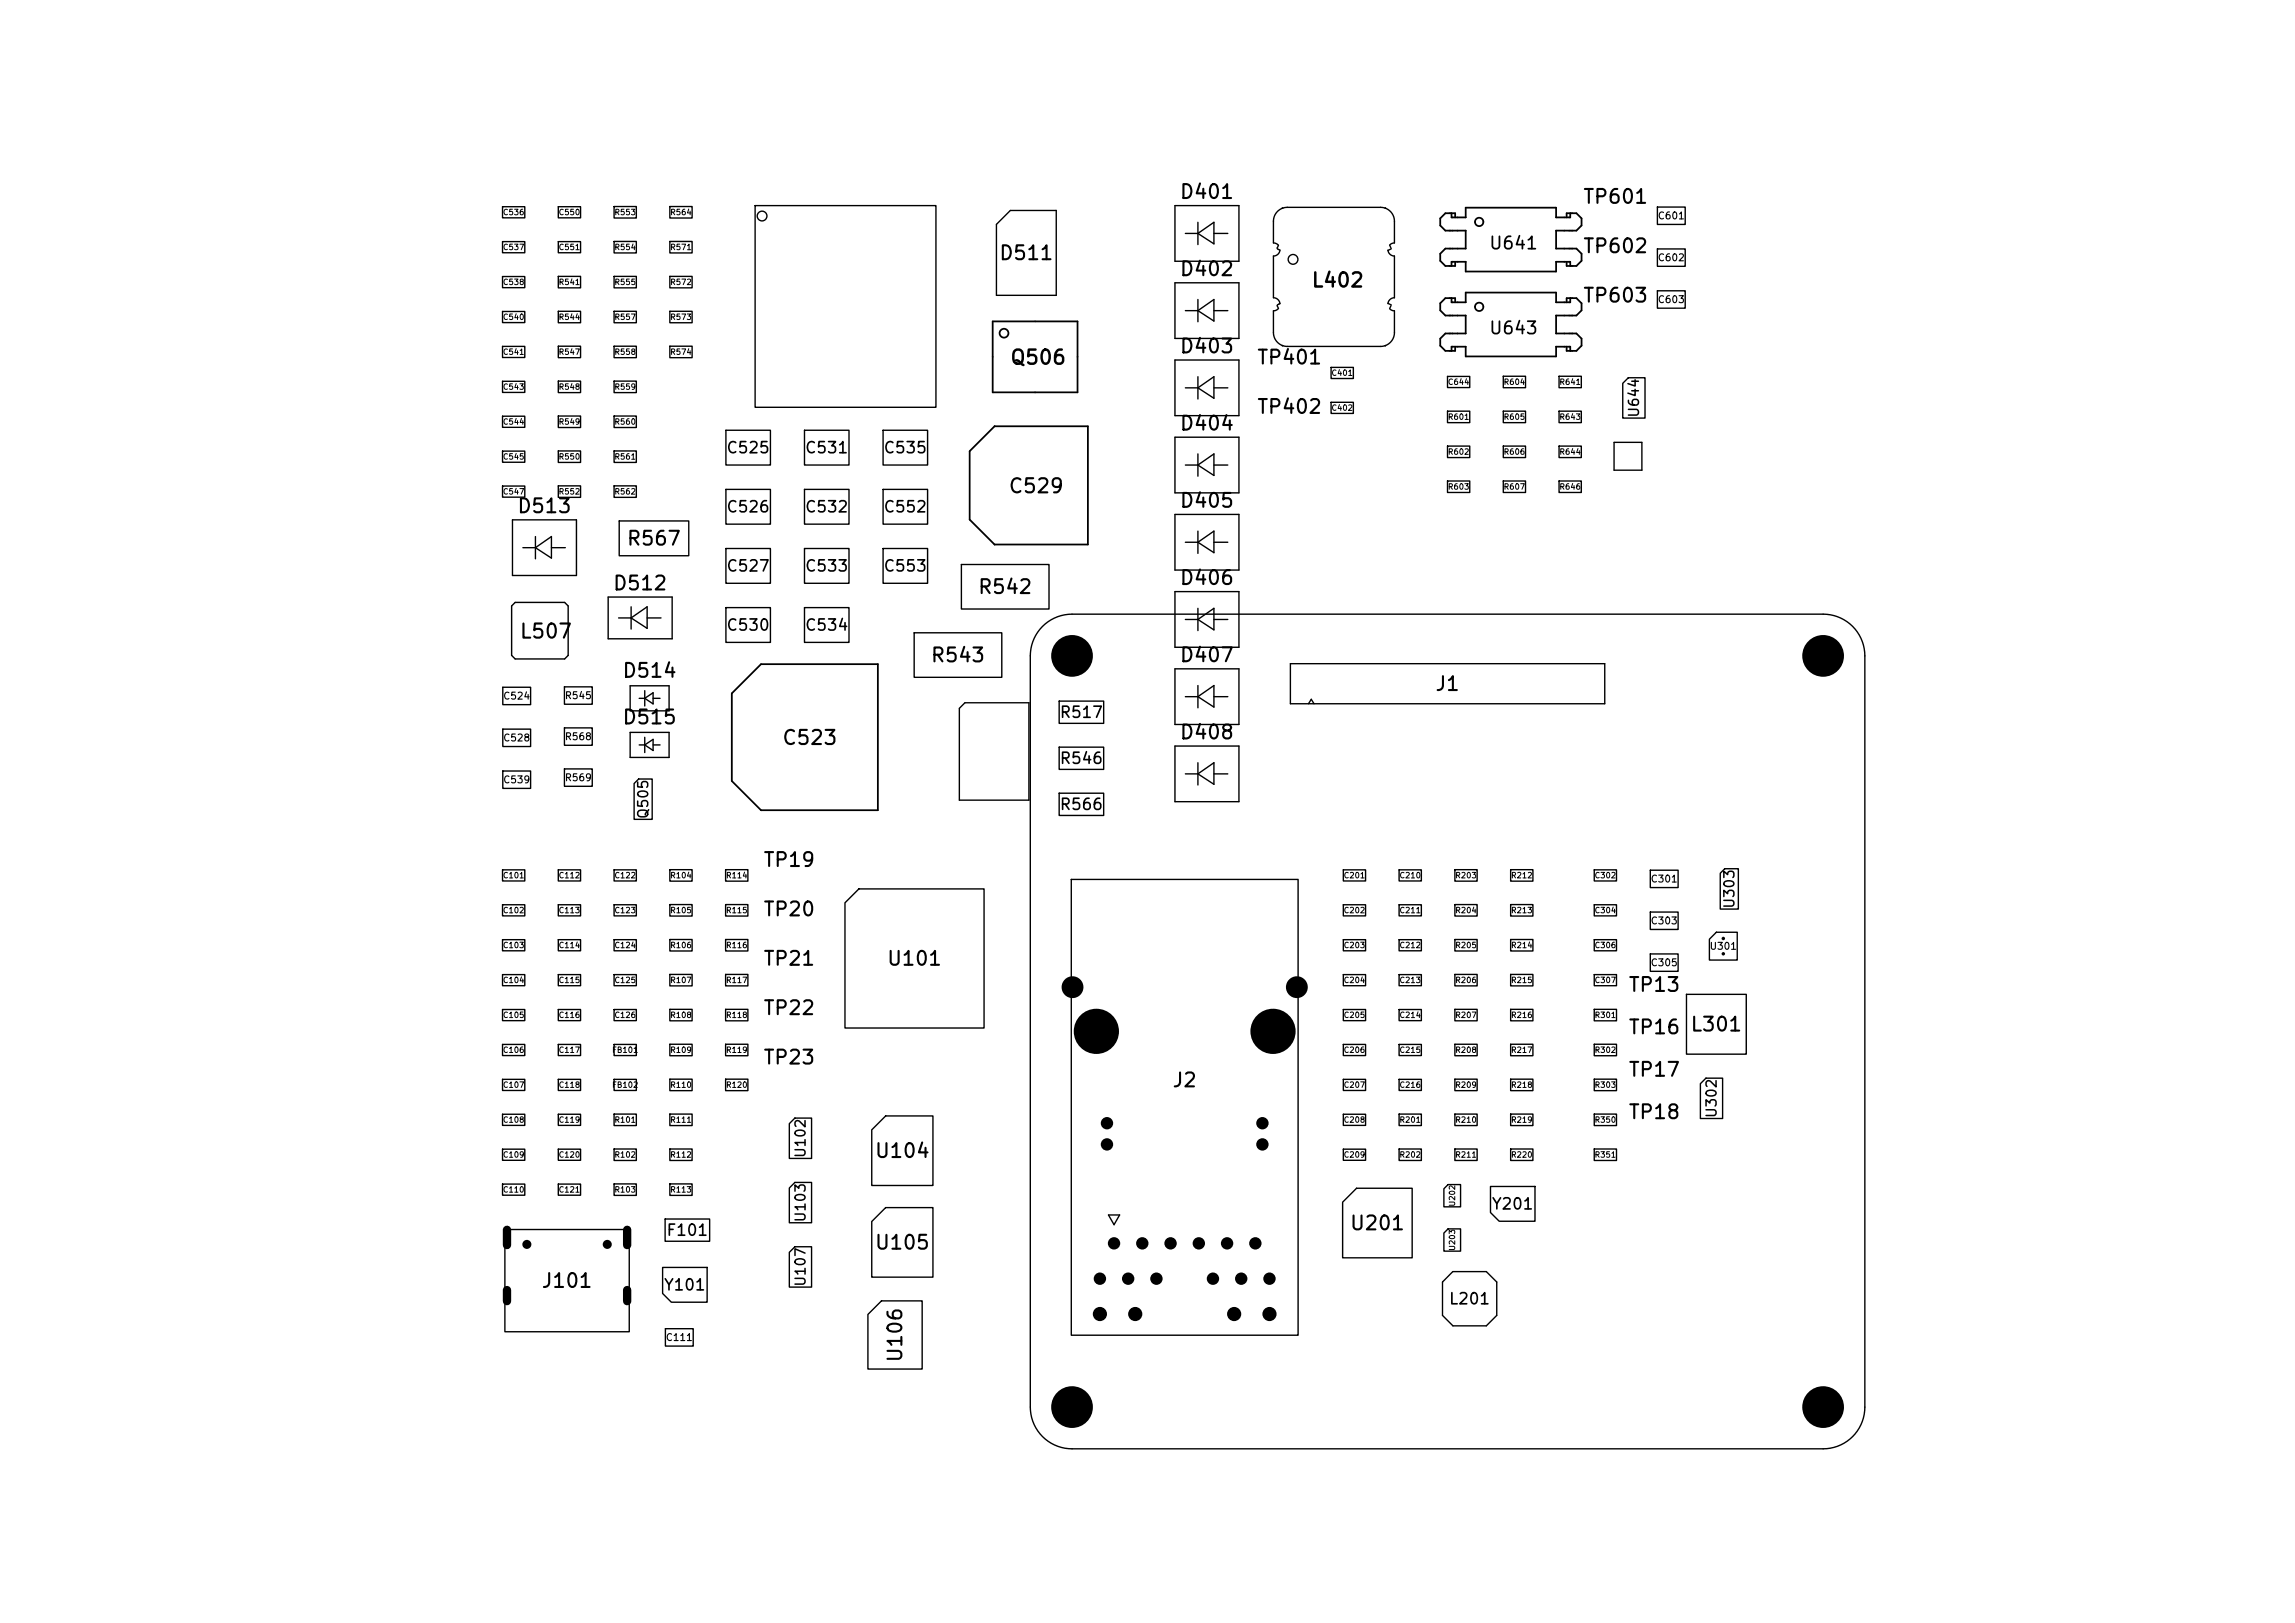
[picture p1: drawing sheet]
<svg xmlns="http://www.w3.org/2000/svg" width="297mm" height="210mm" viewBox="0 0 297 210" stroke-linecap="round" stroke-linejoin="round" font-family="sans-serif">
<defs><g id="words">
<g font-size="1.8">
<text x="152.5" y="26.2">D401</text>
<text x="204.8" y="26.8">TP601</text>
<text x="129.2" y="34.1">D511</text>
<text x="204.8" y="33.2">TP602</text>
<text x="152.5" y="36.2">D402</text>
<text x="169.6" y="37.6">L402</text>
<text x="204.8" y="39.6">TP603</text>
<text x="130.6" y="47.6">Q506</text>
<text x="152.5" y="46.1">D403</text>
<text x="162.6" y="47.6">TP401</text>
<text x="162.6" y="54">TP402</text>
<text x="152.5" y="56.1">D404</text>
<text x="130.4" y="64.3">C529</text>
<text x="66.8" y="66.8">D513</text>
<text x="81" y="71">R567</text>
<text x="152.5" y="66.1">D405</text>
<text x="79.2" y="76.8">D512</text>
<text x="126.4" y="77.3">R542</text>
<text x="152.5" y="76.1">D406</text>
<text x="67.1" y="83.1">L507</text>
<text x="80.4" y="88.1">D514</text>
<text x="120.3" y="86.1">R543</text>
<text x="152.5" y="86.1">D407</text>
<text x="185.6" y="89.8">J1</text>
<text x="80.4" y="94.2">D515</text>
<text x="101.1" y="96.8">C523</text>
<text x="152.5" y="96.1">D408</text>
<text x="98.7" y="112.6">TP19</text>
<text x="98.7" y="119">TP20</text>
<text x="98.7" y="125.4">TP21</text>
<text x="114.7" y="125.4">U101</text>
<text x="98.7" y="131.8">TP22</text>
<text x="210.6" y="128.8">TP13</text>
<text x="210.6" y="134.3">TP16</text>
<text x="218.6" y="133.9">L301</text>
<text x="98.7" y="138.2">TP23</text>
<text x="151.6" y="141.1">J2</text>
<text x="210.6" y="139.7">TP17</text>
<text x="210.6" y="145.2">TP18</text>
<text x="113.1" y="150.3">U104</text>
<text x="174.6" y="159.6">U201</text>
<text x="69.9" y="167.1">J101</text>
<text x="113.1" y="162.1">U105</text>
<text x="117.2" y="176.4" transform="rotate(-90 117.2 176.4)">U106</text>
</g>
<g font-size="1.6">
<text x="192.6" y="32.7">U641</text>
<text x="192.6" y="43.6">U643</text>
</g>
<g font-size="1.4">
<text x="93.9" y="59">C525</text>
<text x="104.1" y="59">C531</text>
<text x="114.2" y="59">C535</text>
<text x="93.9" y="66.7">C526</text>
<text x="104.1" y="66.7">C532</text>
<text x="114.2" y="66.7">C552</text>
<text x="93.9" y="74.3">C527</text>
<text x="104.1" y="74.3">C533</text>
<text x="114.2" y="74.3">C553</text>
<text x="93.9" y="82">C530</text>
<text x="104.1" y="82">C534</text>
<text x="137" y="93.2">R517</text>
<text x="137" y="99.2">R546</text>
<text x="137" y="105.2">R566</text>
<text x="86.1" y="160.3">F101</text>
<text x="192.9" y="156.9">Y201</text>
<text x="85.8" y="167.3">Y101</text>
<text x="187.4" y="169.1">L201</text>
</g>
<g font-size="1.3">
<text x="212.4" y="54.1" transform="rotate(-90 212.4 54.1)">U644</text>
<text x="84.2" y="106.1" transform="rotate(-90 84.2 106.1)">Q505</text>
<text x="224.8" y="117.7" transform="rotate(-90 224.8 117.7)">U303</text>
<text x="104.6" y="149.9" transform="rotate(-90 104.6 149.9)">U102</text>
<text x="222.5" y="144.8" transform="rotate(-90 222.5 144.8)">U302</text>
<text x="104.6" y="158.3" transform="rotate(-90 104.6 158.3)">U103</text>
<text x="104.6" y="166.6" transform="rotate(-90 104.6 166.6)">U107</text>
</g>
<g font-size=".9">
<text x="214.5" y="28.6">C601</text>
<text x="214.5" y="34">C602</text>
<text x="214.5" y="39.4">C603</text>
<text x="65" y="90.7">C524</text>
<text x="73" y="96">R568</text>
<text x="73" y="90.7">R545</text>
<text x="65" y="101.6">C539</text>
<text x="65" y="96.2">C528</text>
<text x="73" y="101.3">R569</text>
<text x="213.5" y="119.8">C303</text>
<text x="213.5" y="114.4">C301</text>
<text x="213.5" y="125.2">C305</text>
<text x="221.2" y="123.1">U301</text>
<text x="86.1" y="173.7">C111</text>
</g>
<g font-size=".7">
<text x="65" y="28">C536</text>
<text x="72.2" y="28">C550</text>
<text x="79.4" y="28">R553</text>
<text x="86.7" y="28">R564</text>
<text x="65" y="32.5">C537</text>
<text x="72.2" y="32.5">C551</text>
<text x="79.4" y="32.5">R554</text>
<text x="86.7" y="32.5">R571</text>
<text x="65" y="37">C538</text>
<text x="65" y="41.6">C540</text>
<text x="72.2" y="41.6">R544</text>
<text x="72.2" y="37">R541</text>
<text x="79.4" y="41.6">R557</text>
<text x="79.4" y="37">R555</text>
<text x="86.7" y="37">R572</text>
<text x="86.7" y="41.6">R573</text>
<text x="65" y="46.1">C541</text>
<text x="72.2" y="46.1">R547</text>
<text x="79.4" y="46.1">R558</text>
<text x="86.7" y="46.1">R574</text>
<text x="65" y="50.6">C543</text>
<text x="72.2" y="50.6">R548</text>
<text x="79.4" y="50.6">R559</text>
<text x="172.2" y="48.8">C401</text>
<text x="172.2" y="53.3">C402</text>
<text x="187.3" y="50">C644</text>
<text x="194.5" y="50">R604</text>
<text x="201.7" y="50">R641</text>
<text x="65" y="55.1">C544</text>
<text x="65" y="59.6">C545</text>
<text x="72.2" y="59.6">R550</text>
<text x="72.2" y="55.1">R549</text>
<text x="79.4" y="55.1">R560</text>
<text x="79.4" y="59.6">R561</text>
<text x="187.3" y="59">R602</text>
<text x="187.3" y="54.5">R601</text>
<text x="194.5" y="59">R606</text>
<text x="194.5" y="54.5">R605</text>
<text x="201.7" y="59">R644</text>
<text x="201.7" y="54.5">R643</text>
<text x="65" y="64.2">C547</text>
<text x="72.2" y="64.2">R552</text>
<text x="79.4" y="64.2">R562</text>
<text x="187.3" y="63.5">R603</text>
<text x="194.5" y="63.5">R607</text>
<text x="201.7" y="63.5">R646</text>
<text x="65" y="113.8">C101</text>
<text x="72.2" y="113.8">C112</text>
<text x="79.4" y="113.8">C122</text>
<text x="86.7" y="113.8">R104</text>
<text x="93.9" y="113.8">R114</text>
<text x="173.8" y="113.8">C201</text>
<text x="181" y="113.8">C210</text>
<text x="188.3" y="113.8">R203</text>
<text x="195.5" y="113.8">R212</text>
<text x="206.3" y="113.8">C302</text>
<text x="65" y="118.3">C102</text>
<text x="72.2" y="118.3">C113</text>
<text x="79.4" y="118.3">C123</text>
<text x="86.7" y="118.3">R105</text>
<text x="93.9" y="118.3">R115</text>
<text x="173.8" y="118.3">C202</text>
<text x="181" y="118.3">C211</text>
<text x="188.3" y="118.3">R204</text>
<text x="195.5" y="118.3">R213</text>
<text x="206.3" y="118.3">C304</text>
<text x="65" y="122.9">C103</text>
<text x="72.2" y="122.9">C114</text>
<text x="79.4" y="122.9">C124</text>
<text x="86.7" y="122.9">R106</text>
<text x="93.9" y="122.9">R116</text>
<text x="173.8" y="122.9">C203</text>
<text x="181" y="122.9">C212</text>
<text x="188.3" y="122.9">R205</text>
<text x="195.5" y="122.9">R214</text>
<text x="206.3" y="122.9">C306</text>
<text x="65" y="131.9">C105</text>
<text x="65" y="127.4">C104</text>
<text x="72.2" y="127.4">C115</text>
<text x="72.2" y="131.9">C116</text>
<text x="79.4" y="131.9">C126</text>
<text x="79.4" y="127.4">C125</text>
<text x="86.7" y="131.9">R108</text>
<text x="86.7" y="127.4">R107</text>
<text x="93.9" y="127.4">R117</text>
<text x="93.9" y="131.9">R118</text>
<text x="173.8" y="127.4">C204</text>
<text x="173.8" y="131.9">C205</text>
<text x="181" y="131.9">C214</text>
<text x="181" y="127.4">C213</text>
<text x="188.3" y="131.9">R207</text>
<text x="188.3" y="127.4">R206</text>
<text x="195.5" y="127.4">R215</text>
<text x="195.5" y="131.9">R216</text>
<text x="206.3" y="131.9">R301</text>
<text x="206.3" y="127.4">C307</text>
<text x="65" y="136.4">C106</text>
<text x="72.2" y="136.4">C117</text>
<text x="79.1" y="136.4">FB101</text>
<text x="86.7" y="136.4">R109</text>
<text x="93.9" y="136.4">R119</text>
<text x="173.8" y="136.4">C206</text>
<text x="181" y="136.4">C215</text>
<text x="188.3" y="136.4">R208</text>
<text x="195.5" y="136.4">R217</text>
<text x="206.3" y="136.4">R302</text>
<text x="65" y="140.9">C107</text>
<text x="72.2" y="140.9">C118</text>
<text x="79.1" y="140.9">FB102</text>
<text x="86.7" y="140.9">R110</text>
<text x="93.9" y="140.9">R120</text>
<text x="173.8" y="140.9">C207</text>
<text x="181" y="140.9">C216</text>
<text x="188.3" y="140.9">R209</text>
<text x="195.5" y="140.9">R218</text>
<text x="206.3" y="140.9">R303</text>
<text x="65" y="150">C109</text>
<text x="65" y="145.4">C108</text>
<text x="72.2" y="150">C120</text>
<text x="72.2" y="145.4">C119</text>
<text x="79.4" y="150">R102</text>
<text x="79.4" y="145.4">R101</text>
<text x="86.7" y="150">R112</text>
<text x="86.7" y="145.4">R111</text>
<text x="173.8" y="150">C209</text>
<text x="173.8" y="145.4">C208</text>
<text x="181" y="150">R202</text>
<text x="181" y="145.4">R201</text>
<text x="188.3" y="150">R211</text>
<text x="188.3" y="145.4">R210</text>
<text x="195.5" y="150">R220</text>
<text x="195.5" y="145.4">R219</text>
<text x="206.3" y="150">R351</text>
<text x="206.3" y="145.4">R350</text>
<text x="65" y="154.5">C110</text>
<text x="72.2" y="154.5">C121</text>
<text x="79.4" y="154.5">R103</text>
<text x="86.7" y="154.5">R113</text>
<text x="188.5" y="161.9" transform="rotate(-90 188.5 161.9)">U203</text>
<text x="188.5" y="156.2" transform="rotate(-90 188.5 156.2)">U202</text>
</g>
</g></defs>
<g fill="none" stroke="#000" stroke-width=".18">
<path d="M65 35.8h2.9v1.4h-2.9zM65 31.3h2.9v1.4h-2.9zM65 26.7h2.9v1.5h-2.9zM72.3 35.8h2.8v1.4h-2.8zM72.3 26.7h2.8v1.5h-2.8zM72.3 31.3h2.8v1.4h-2.8zM79.5 31.2h2.8v1.5h-2.8zM79.5 35.8h2.8v1.4h-2.8zM79.5 26.7h2.8v1.5h-2.8zM86.7 26.7h2.9v1.5h-2.9zM86.7 31.2h2.9v1.5h-2.9zM86.7 35.8h2.9v1.4h-2.9z"/>
<path d="M97.7 26.6h23.4v26.1h-23.4zM129 29l1.8-1.8h5.9v11h-7.7zM152.1 26.6h8.2v7.2h-8.2zM152.1 36.6h8.2v7.2h-8.2zM153.4 30.2h1.6M155 28.8v2.8M155 38.8v2.8M155 30.2l2.1-1.4v2.8zM157.1 30.2h1.8M165.3 39.5l.1 .4-.2 .2-.4 .1v2.8a1.8 1.8 0 0 0 1.8 1.8h12.1a1.8 1.8 0 0 0 1.8-1.8v-2.8h-.4l-.3-.3M165.3 32.2l.3 .2M165.6 39.3l-.3 .1"/>
<path d="M165.6 32.4a.85 .85 0 0 1-.8 .7v5.4a.85 .85 0 0 1 .8 .8M166 26.9h.1M179.2 26.9h.1M179.6 32.4a.85 .85 0 0 0 .9 .7v5.4a.85 .85 0 0 0-.9 .8M179.6 39.2l.5 .3M179.8 31.7l.3-.2 .4-.1v-2.8a1.8 1.8 0 0 0-1.8-1.8h-12.1a1.8 1.8 0 0 0-1.8 1.8v2.8l.4 .1 .2 .2-.1 .5M179.9 31.8l.1 .3M180 39.6l-.1 .3M180.1 32.2l-.5 .2M214.5 32.2h3.6v2.3h-3.6zM214.5 26.8h3.6v2.2h-3.6zM214.5 37.6h3.6v2.3h-3.6z"/>
<path d="M65 53.9h2.9v1.4h-2.9zM65 58.4h2.9v1.4h-2.9zM65 40.3h2.9v1.4h-2.9zM65 49.3h2.9v1.5h-2.9zM65 44.8h2.9v1.5h-2.9zM72.3 40.3h2.8v1.5h-2.8zM72.3 49.3h2.8v1.5h-2.8zM72.3 58.4h2.8v1.4h-2.8zM72.3 53.8h2.8v1.5h-2.8zM72.3 44.8h2.8v1.5h-2.8zM79.5 44.8h2.8v1.5h-2.8zM79.5 49.3h2.8v1.5h-2.8z"/>
<path d="M79.5 40.3h2.8v1.5h-2.8zM79.5 53.8h2.8v1.5h-2.8zM79.5 58.4h2.8v1.4h-2.8zM86.7 40.3h2.9v1.5h-2.9zM86.7 44.8h2.9v1.5h-2.9zM93.9 55.7h5.8v4.5h-5.8zM104.1 55.7h5.8v4.5h-5.8zM114.3 55.7h5.7v4.5h-5.7zM152.1 46.6h8.2v7.2h-8.2zM152.1 56.6h8.2v7.2h-8.2zM153.4 50.2h1.6M153.4 40.2h1.6"/>
<path d="M155 48.7v2.9M155 58.7v2.9M155 40.2l2.1-1.4v2.7zM155 50.2l2.1-1.5v2.8zM157.1 50.2h1.8M157.1 40.2h1.8M166 44.7h.1M172.3 47.5h2.8v1.5h-2.8zM172.3 52.1h2.8v1.4h-2.8zM179.3 44.7h-.1M187.3 57.7h2.9v1.5h-2.9zM187.3 53.2h2.9v1.5h-2.9z"/>
<path d="M187.3 48.7h2.9v1.4h-2.9zM194.5 48.7h2.9v1.5h-2.9zM194.5 57.7h2.9v1.5h-2.9zM194.5 53.2h2.9v1.5h-2.9zM201.8 57.7h2.8v1.5h-2.8zM201.8 53.2h2.8v1.5h-2.8zM201.8 48.7h2.8v1.5h-2.8zM208.9 57.2h3.6v3.6h-3.6zM210.7 48.9h2.2v5.2h-2.9v-4.5zM65 62.9h2.9v1.4h-2.9zM66.2 78.4l.5-.5h6.4l.4 .5v6.4l-.4 .5h-6.4l-.5-.5zM66.3 67.3h8.3v7.2h-8.3z"/>
<path d="M67.7 70.9h1.6M69.3 69.4v2.9M69.3 70.9l2.1-1.5v2.8zM71.4 70.9h1.8M72.3 62.9h2.8v1.5h-2.8zM78.7 77.3h8.3v5.4h-8.3zM79.5 62.9h2.8v1.5h-2.8zM80.1 80h1.6M80.1 67.4h9v4.5h-9zM81.7 78.5v2.9M81.7 80l2-1.5v2.8zM83.7 80h1.8"/>
<path d="M93.9 71h5.8v4.5h-5.8zM93.9 78.6h5.8v4.5h-5.8zM93.9 63.3h5.8v4.5h-5.8zM104.1 63.3h5.8v4.5h-5.8zM104.1 71h5.8v4.5h-5.8zM104.1 78.6h5.8v4.5h-5.8zM114.3 71h5.7v4.5h-5.7zM114.3 63.3h5.7v4.5h-5.7zM124.4 73h11.4v5.8h-11.4zM152.1 66.6h8.2v7.2h-8.2zM152.1 76.6h8.2v7.2h-8.2zM153.4 60.2h1.6"/>
<path d="M153.4 70.2h1.6M155 68.7v2.9M155 78.7v2.9M155 60.2l2.1-1.5v2.8zM155 70.2l2.1-1.5v2.8zM157.1 60.2h1.8M157.1 70.2h1.8M187.3 62.2h2.9v1.5h-2.9zM194.5 62.2h2.9v1.5h-2.9zM201.8 62.2h2.8v1.5h-2.8zM65.1 99.8h3.6v2.2h-3.6zM65.1 88.9h3.6v2.3h-3.6z"/>
<path d="M65.1 94.3h3.6v2.3h-3.6zM73 94.2h3.6v2.2h-3.6zM73 99.5h3.6v2.2h-3.6zM73 88.9h3.6v2.2h-3.6zM81.5 88.7h5.1v3.3h-5.1zM81.5 94.8h5.1v3.2h-5.1zM82.7 90.4h.7M82.7 96.4h.7M83.4 89.4v1.9M83.4 95.4v2M83.4 90.4l1.1-.8v1.5zM83.4 96.4l1.1-.7v1.4z"/>
<path d="M84.5 90.4h.9M84.5 96.4h.9M118.3 81.9h11.3v5.7h-11.3zM124.2 91.7l.7-.8h8.3v12.6h-9zM134.9 81.1a5.4 5.4 0 0 1 3.8-1.6h97.2a5.4 5.4 0 0 1 5.4 5.4v97.2a5.4 5.4 0 0 1-5.4 5.4h-97.2a5.4 5.4 0 0 1-5.4-5.4v-97.2a5.4 5.4 0 0 1 1.6-3.8zM137.1 96.7h5.7v2.9h-5.7zM137.1 90.7h5.7v2.9h-5.7zM152.1 86.5h8.2v7.2h-8.2zM152.1 96.5h8.2v7.2h-8.2zM153.4 80.2h1.6M153.4 90.1h1.6M155 88.7v2.9"/>
<path d="M155 98.7v2.9M155 80.2l2.1-1.5v2.8zM155 90.1l2.1-1.4v2.8zM157.1 80.2h1.8M157.1 90.1h1.8M167 85.9h40.7v5.2h-40.7zM169.3 91.1l.4-.6 .4 .6M65 117.1h2.9v1.4h-2.9zM65 112.6h2.9v1.4h-2.9zM72.3 112.6h2.8v1.4h-2.8zM72.3 117.1h2.8v1.4h-2.8zM79.5 112.6h2.8v1.4h-2.8z"/>
<path d="M79.5 117.1h2.8v1.4h-2.8zM82.6 100.8h1.8v5.2h-2.3v-4.6zM86.7 112.5h2.9v1.5h-2.9zM86.7 117h2.9v1.5h-2.9zM93.9 112.5h2.9v1.5h-2.9zM93.9 117h2.9v1.5h-2.9zM109.3 116.8l1.8-1.8h16.2v18h-18zM137.1 102.6h5.7v2.9h-5.7zM138.6 113.8h29.4v59h-29.4zM153.4 100.1h1.6M155 100.1l2.1-1.4v2.8zM157.1 100.1h1.8"/>
<path d="M173.8 112.6h2.9v1.4h-2.9zM173.8 117.1h2.9v1.4h-2.9zM181.1 117.1h2.8v1.4h-2.8zM181.1 112.6h2.8v1.4h-2.8zM188.3 117h2.9v1.5h-2.9zM188.3 112.5h2.9v1.5h-2.9zM195.5 112.5h2.9v1.5h-2.9zM195.5 117h2.9v1.5h-2.9zM206.3 117.1h2.9v1.4h-2.9zM206.3 112.6h2.9v1.4h-2.9zM213.6 118h3.6v2.3h-3.6zM213.6 112.6h3.6v2.2h-3.6z"/>
<path d="M223.2 112.4h1.8v5.2h-2.4v-4.6zM65 139.7h2.9v1.4h-2.9zM65 135.1h2.9v1.5h-2.9zM65 121.6h2.9v1.4h-2.9zM65 130.6h2.9v1.5h-2.9zM65 126.1h2.9v1.4h-2.9zM72.3 139.7h2.8v1.4h-2.8zM72.3 121.6h2.8v1.4h-2.8zM72.3 126.1h2.8v1.4h-2.8zM72.3 135.1h2.8v1.5h-2.8zM72.3 130.6h2.8v1.5h-2.8zM79.5 130.6h2.8v1.5h-2.8z"/>
<path d="M79.5 121.6h2.8v1.4h-2.8zM79.5 126.1h2.8v1.4h-2.8zM79.5 139.7h2.8v1.4h-2.8zM79.5 135.1h2.8v1.5h-2.8zM86.7 139.6h2.9v1.5h-2.9zM86.7 130.6h2.9v1.5h-2.9zM86.7 121.6h2.9v1.5h-2.9zM86.7 135.1h2.9v1.5h-2.9zM86.7 126.1h2.9v1.5h-2.9zM93.9 139.6h2.9v1.5h-2.9zM93.9 121.6h2.9v1.5h-2.9zM93.9 126.1h2.9v1.5h-2.9z"/>
<path d="M93.9 135.1h2.9v1.5h-2.9zM93.9 130.6h2.9v1.5h-2.9zM173.8 126.1h2.9v1.4h-2.9zM173.8 121.6h2.9v1.4h-2.9zM173.8 139.7h2.9v1.4h-2.9zM173.8 135.1h2.9v1.5h-2.9zM173.8 130.6h2.9v1.5h-2.9zM181.1 135.1h2.8v1.5h-2.8zM181.1 130.6h2.8v1.5h-2.8zM181.1 139.7h2.8v1.4h-2.8zM181.1 126.1h2.8v1.4h-2.8zM181.1 121.6h2.8v1.4h-2.8z"/>
<path d="M188.3 130.6h2.9v1.5h-2.9zM188.3 139.6h2.9v1.5h-2.9zM188.3 121.6h2.9v1.5h-2.9zM188.3 135.1h2.9v1.5h-2.9zM188.3 126.1h2.9v1.5h-2.9zM195.5 126.1h2.9v1.5h-2.9zM195.5 139.6h2.9v1.5h-2.9zM195.5 121.6h2.9v1.5h-2.9zM195.5 135.1h2.9v1.5h-2.9zM195.5 130.6h2.9v1.5h-2.9zM206.3 135.1h2.9v1.5h-2.9zM206.3 130.6h2.9v1.5h-2.9z"/>
<path d="M206.3 139.6h2.9v1.5h-2.9zM206.3 126.1h2.9v1.4h-2.9zM206.3 121.6h2.9v1.4h-2.9zM213.6 123.4h3.6v2.3h-3.6zM218.2 128.7h7.8v7.7h-7.8zM220.8 139.5h2.1v5.2h-2.9v-4.5zM221.2 121.5l.9-.9h2.7v3.6h-3.6zM65 148.7h2.9v1.4h-2.9zM65 153.2h2.9v1.5h-2.9zM65 144.2h2.9v1.4h-2.9zM65.3 159.1h16.1v13.2h-16.1zM72.3 148.7h2.8v1.4h-2.8z"/>
<path d="M72.3 144.2h2.8v1.4h-2.8zM72.3 153.2h2.8v1.5h-2.8zM79.5 148.7h2.8v1.5h-2.8zM79.5 144.2h2.8v1.4h-2.8zM79.5 153.2h2.8v1.5h-2.8zM86.1 157.7h5.7v2.9h-5.7zM86.7 153.2h2.9v1.5h-2.9zM86.7 148.7h2.9v1.5h-2.9zM86.7 144.2h2.9v1.4h-2.9zM102.9 153h2.1v5.2h-2.9v-4.5zM102.9 144.7h2.1v5.2h-2.9v-4.5zM114.6 144.4h6.1v9h-7.9v-7.2z"/>
<path d="M114.6 156.3h6.1v9h-7.9v-7.2zM143.5 157.2h1.4l-.7 1.3zM173.8 155.6l1.8-1.8h7.2v9h-9zM173.8 148.7h2.9v1.4h-2.9zM173.8 144.2h2.9v1.4h-2.9zM181.1 148.7h2.8v1.5h-2.8zM181.1 144.2h2.8v1.4h-2.8zM186.9 153.8l.5-.5h1.6v2.9h-2.1zM186.9 159.6l.5-.6h1.6v2.9h-2.1zM188.3 148.7h2.9v1.5h-2.9zM188.3 144.2h2.9v1.4h-2.9zM192.9 153.5h5.7v4.5h-4.6l-1.1-1.1z"/>
<path d="M195.5 148.7h2.9v1.5h-2.9zM195.5 144.2h2.9v1.4h-2.9zM206.3 148.7h2.9v1.5h-2.9zM206.3 144.2h2.9v1.4h-2.9zM85.8 164h5.7v4.5h-4.6l-1.1-1.1zM86.1 171.9h3.6v2.3h-3.6zM102.9 161.3h2.1v5.2h-2.9v-4.5zM114.1 168.3h5.2v8.8h-7v-7zM188 164.5l-1.3 1.4v4.3l1.3 1.4h4.3l1.4-1.4v-4.3l-1.4-1.4h-4.3"/>
<circle cx="98.6" cy="28" r=".63"/>
<circle cx="167.3" cy="33.6" r=".63"/>
</g>
<g fill="none" stroke="#000" stroke-width=".23">
<path d="M187.8 27.6v.5h1.9v-1.2h11.7v1.2h1.8v-.5M187.8 34.4v-.5h1.9v1.2h11.7v-1.2h1.8v.5M187.8 38.6v.5h1.9v-1.2h11.7v1.2h1.8v-.5M188.3 28.1v-.5h-1.2l-.7 .7v.9l.7 .6h2.6v2.4h-2.6l-.7 .6v.9l.7 .7h1.2v-.5M188.3 39.1v-.5h-1.2l-.7 .6v1l.7 .6h2.6v2.3h-2.6l-.7 .7v.9l.7 .7h1.2v-.5M202.7 39.1v-.5h1.3l.7 .6v1l-.7 .6h-2.6v2.3h2.6l.7 .7v.9l-.7 .7h-1.3v-.5M202.7 28.1v-.5h1.3l.7 .7v.9l-.7 .6h-2.6v2.4h2.6l.7 .6v.9l-.7 .7h-1.3v-.5M125.5 58.4l3.2-3.2h12.1v15.3h-12.1l-3.2-3.3zM128.5 41.6h10.9v9.2h-10.9zM187.8 45.4v-.5h1.9v1.2h11.7v-1.2h1.8v.5M113.6 85.9v18.9M113.6 85.9h-15.1l-3.8 3.8v11.4l3.8 3.7h15.1"/>
<circle cx="191.4" cy="28.7" r=".54"/>
<circle cx="191.4" cy="39.7" r=".54"/>
<circle cx="129.9" cy="43.1" r=".57"/>
</g>
<g fill="#000">
<circle cx="138.7" cy="84.9" r="2.7"/>
<circle cx="235.9" cy="84.9" r="2.7"/>
<circle cx="138.8" cy="127.7" r="1.41"/>
<circle cx="141.9" cy="133.5" r="2.92"/>
<circle cx="164.7" cy="133.5" r="2.92"/>
<circle cx="167.8" cy="127.7" r="1.41"/>
<circle cx="223" cy="121.4" r=".23"/>
<circle cx="223" cy="123.4" r=".23"/>
<circle cx="143.3" cy="148.1" r=".8"/>
<circle cx="143.3" cy="145.3" r=".8"/>
<circle cx="163.4" cy="145.3" r=".8"/>
<circle cx="163.4" cy="148.1" r=".8"/>
<circle cx="68.2" cy="161" r=".58"/>
<circle cx="78.6" cy="161" r=".58"/>
<circle cx="142.3" cy="170" r=".92"/>
<circle cx="142.3" cy="165.5" r=".8"/>
<circle cx="144.2" cy="160.9" r=".8"/>
<circle cx="146" cy="165.5" r=".8"/>
<circle cx="146.9" cy="170" r=".92"/>
<circle cx="147.8" cy="160.9" r=".8"/>
<circle cx="149.7" cy="165.5" r=".8"/>
<circle cx="151.5" cy="160.9" r=".8"/>
<circle cx="155.1" cy="160.9" r=".8"/>
<circle cx="157" cy="165.5" r=".8"/>
<circle cx="158.8" cy="160.9" r=".8"/>
<circle cx="159.7" cy="170" r=".92"/>
<circle cx="160.6" cy="165.5" r=".8"/>
<circle cx="162.5" cy="160.9" r=".8"/>
<circle cx="164.3" cy="170" r=".92"/>
<circle cx="164.3" cy="165.5" r=".8"/>
<circle cx="138.7" cy="182.1" r="2.7"/>
<circle cx="235.9" cy="182.1" r="2.7"/>
</g>
<path d="M65.6 159.1v2M81.2 159.1v2M65.6 166.9v1.5M81.2 166.9v1.5" fill="none" stroke="#000" stroke-width="1.1"/>
<use href="#words"/>
</svg>
